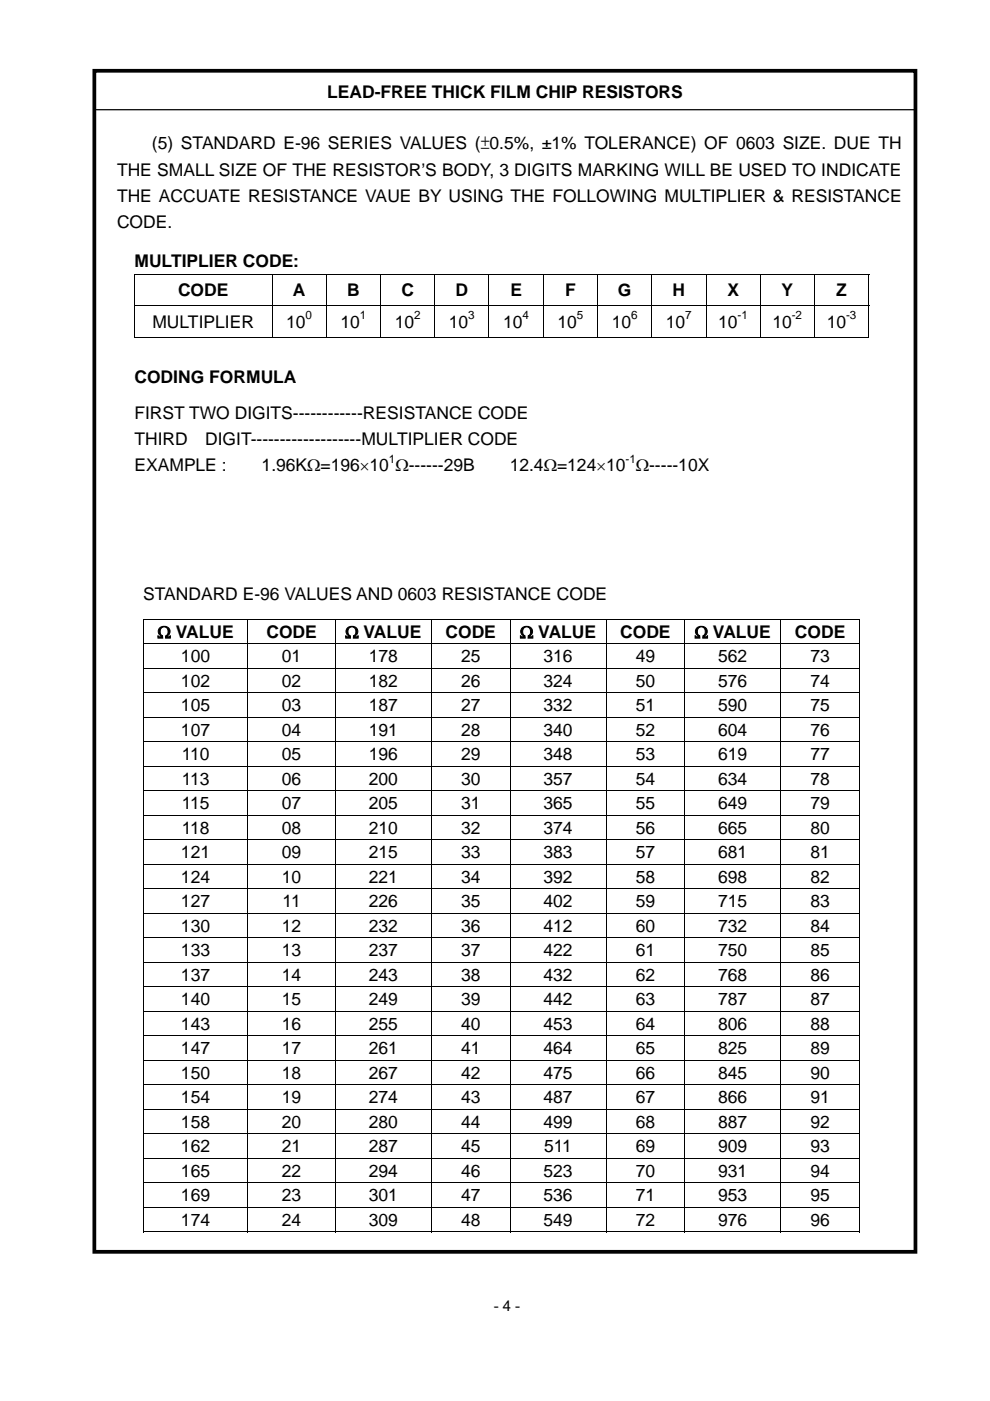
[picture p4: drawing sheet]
<svg xmlns="http://www.w3.org/2000/svg" width="210mm" height="297mm" viewBox="0 0 210 297" stroke-linecap="round" stroke-linejoin="round" font-family="sans-serif">
<defs><g id="words">
<g font-size="3.7">
<text x="69.4" y="20.8">LEAD-FREE THICK FILM CHIP RESISTORS</text>
<text x="32.2" y="31.5">(5) STANDARD E-96 SERIES VALUES (±0.5%, ±1% TOLERANCE) OF 0603 SIZE. DUE TH</text>
<text x="24.8" y="37.3">THE SMALL SIZE OF THE RESISTOR’S BODY, 3 DIGITS MARKING WILL BE USED TO INDICATE</text>
<text x="24.8" y="42.8">THE ACCUATE RESISTANCE VAUE BY USING THE FOLLOWING MULTIPLIER &amp; RESISTANCE</text>
<text x="24.8" y="48.3">CODE.</text>
<text x="28.5" y="56.7">MULTIPLIER CODE:</text>
<text x="37.7" y="62.8">CODE</text>
<text x="62.1" y="62.8">A</text>
<text x="73.6" y="62.8">B</text>
<text x="85.1" y="62.8">C</text>
<text x="96.6" y="62.8">D</text>
<text x="108.2" y="62.8">E</text>
<text x="119.8" y="62.8">F</text>
<text x="131" y="62.8">G</text>
<text x="142.6" y="62.8">H</text>
<text x="154.2" y="62.8">X</text>
<text x="165.7" y="62.8">Y</text>
<text x="177.3" y="62.8">Z</text>
<text x="32.3" y="69.5">MULTIPLIER</text>
<text x="60.7" y="69.5">10</text>
<text x="72.2" y="69.5">10</text>
<text x="83.7" y="69.5">10</text>
<text x="95.2" y="69.5">10</text>
<text x="106.7" y="69.5">10</text>
<text x="118.2" y="69.5">10</text>
<text x="129.7" y="69.5">10</text>
<text x="141.2" y="69.5">10</text>
<text x="152.3" y="69.5">10</text>
<text x="163.8" y="69.5">10</text>
<text x="175.3" y="69.5">10</text>
<text x="28.5" y="81.2">CODING FORMULA</text>
<text x="28.5" y="88.8">FIRST TWO DIGITS------------RESISTANCE CODE</text>
<text x="28.5" y="94.3">THIRD</text>
<text x="43.5" y="94.3">DIGIT-------------------MULTIPLIER CODE</text>
<text x="28.5" y="99.9">EXAMPLE :</text>
<text x="55.5" y="99.9">1.96KΩ=196×10 Ω------29B</text>
<text x="108.1" y="99.9">12.4Ω=124×10 Ω-----10X</text>
<text x="30.4" y="127.3">STANDARD E-96 VALUES AND 0603 RESISTANCE CODE</text>
<text x="33.4" y="135.3">Ω VALUE</text>
<text x="56.5" y="135.2">CODE</text>
<text x="73.2" y="135.3">Ω VALUE</text>
<text x="94.5" y="135.2">CODE</text>
<text x="110.2" y="135.3">Ω VALUE</text>
<text x="131.5" y="135.2">CODE</text>
<text x="147.3" y="135.3">Ω VALUE</text>
<text x="168.5" y="135.2">CODE</text>
<text x="38.4" y="140.4">100</text>
<text x="59.8" y="140.4">01</text>
<text x="78.2" y="140.4">178</text>
<text x="97.7" y="140.4">25</text>
<text x="115.2" y="140.4">316</text>
<text x="134.8" y="140.4">49</text>
<text x="152.3" y="140.4">562</text>
<text x="171.8" y="140.4">73</text>
<text x="38.4" y="145.6">102</text>
<text x="59.8" y="145.6">02</text>
<text x="78.2" y="145.6">182</text>
<text x="97.7" y="145.6">26</text>
<text x="115.2" y="145.6">324</text>
<text x="134.8" y="145.6">50</text>
<text x="152.3" y="145.6">576</text>
<text x="171.8" y="145.6">74</text>
<text x="38.4" y="150.8">105</text>
<text x="38.4" y="156">107</text>
<text x="59.8" y="150.8">03</text>
<text x="59.8" y="156">04</text>
<text x="78.2" y="150.8">187</text>
<text x="78.2" y="156">191</text>
<text x="97.7" y="150.8">27</text>
<text x="97.7" y="156">28</text>
<text x="115.2" y="150.8">332</text>
<text x="115.2" y="156">340</text>
<text x="134.8" y="150.8">51</text>
<text x="134.8" y="156">52</text>
<text x="152.3" y="150.8">590</text>
<text x="152.3" y="156">604</text>
<text x="171.8" y="150.8">75</text>
<text x="171.8" y="156">76</text>
<text x="38.5" y="161.2">110</text>
<text x="59.8" y="161.2">05</text>
<text x="78.2" y="161.2">196</text>
<text x="97.7" y="161.2">29</text>
<text x="115.2" y="161.2">348</text>
<text x="134.8" y="161.2">53</text>
<text x="152.3" y="161.2">619</text>
<text x="171.8" y="161.2">77</text>
<text x="38.5" y="166.4">113</text>
<text x="59.8" y="166.4">06</text>
<text x="78.2" y="166.4">200</text>
<text x="97.7" y="166.4">30</text>
<text x="115.2" y="166.4">357</text>
<text x="134.8" y="166.4">54</text>
<text x="152.3" y="166.4">634</text>
<text x="171.8" y="166.4">78</text>
<text x="38.5" y="171.6">115</text>
<text x="59.8" y="171.6">07</text>
<text x="78.2" y="171.6">205</text>
<text x="97.7" y="171.6">31</text>
<text x="115.2" y="171.6">365</text>
<text x="134.8" y="171.6">55</text>
<text x="152.3" y="171.6">649</text>
<text x="171.8" y="171.6">79</text>
<text x="38.5" y="176.8">118</text>
<text x="59.8" y="176.8">08</text>
<text x="78.2" y="176.8">210</text>
<text x="97.7" y="176.8">32</text>
<text x="115.2" y="176.8">374</text>
<text x="134.8" y="176.8">56</text>
<text x="152.3" y="176.8">665</text>
<text x="171.8" y="176.8">80</text>
<text x="38.4" y="182">121</text>
<text x="59.8" y="182">09</text>
<text x="78.2" y="182">215</text>
<text x="97.7" y="182">33</text>
<text x="115.2" y="182">383</text>
<text x="134.8" y="182">57</text>
<text x="152.3" y="182">681</text>
<text x="171.8" y="182">81</text>
<text x="38.4" y="187.2">124</text>
<text x="59.8" y="187.2">10</text>
<text x="78.2" y="187.2">221</text>
<text x="97.7" y="187.2">34</text>
<text x="115.2" y="187.2">392</text>
<text x="134.8" y="187.2">58</text>
<text x="152.3" y="187.2">698</text>
<text x="171.8" y="187.2">82</text>
<text x="38.4" y="192.4">127</text>
<text x="38.4" y="197.5">130</text>
<text x="59.8" y="197.5">12</text>
<text x="59.9" y="192.4">11</text>
<text x="78.2" y="192.4">226</text>
<text x="78.2" y="197.5">232</text>
<text x="97.7" y="192.4">35</text>
<text x="97.7" y="197.5">36</text>
<text x="115.2" y="192.4">402</text>
<text x="115.2" y="197.5">412</text>
<text x="134.8" y="192.4">59</text>
<text x="134.8" y="197.5">60</text>
<text x="152.3" y="192.4">715</text>
<text x="152.3" y="197.5">732</text>
<text x="171.8" y="192.4">83</text>
<text x="171.8" y="197.5">84</text>
<text x="38.4" y="202.8">133</text>
<text x="59.8" y="202.8">13</text>
<text x="78.2" y="202.8">237</text>
<text x="97.7" y="202.8">37</text>
<text x="115.2" y="202.8">422</text>
<text x="134.8" y="202.8">61</text>
<text x="152.3" y="202.8">750</text>
<text x="171.8" y="202.8">85</text>
<text x="38.4" y="207.9">137</text>
<text x="59.8" y="207.9">14</text>
<text x="78.2" y="207.9">243</text>
<text x="97.7" y="207.9">38</text>
<text x="115.2" y="207.9">432</text>
<text x="134.8" y="207.9">62</text>
<text x="152.3" y="207.9">768</text>
<text x="171.8" y="207.9">86</text>
<text x="38.4" y="213.1">140</text>
<text x="59.8" y="213.1">15</text>
<text x="78.2" y="213.1">249</text>
<text x="97.7" y="213.1">39</text>
<text x="115.2" y="213.1">442</text>
<text x="134.8" y="213.1">63</text>
<text x="152.3" y="213.1">787</text>
<text x="171.8" y="213.1">87</text>
<text x="38.4" y="218.4">143</text>
<text x="59.8" y="218.4">16</text>
<text x="78.2" y="218.4">255</text>
<text x="97.7" y="218.4">40</text>
<text x="115.2" y="218.4">453</text>
<text x="134.8" y="218.4">64</text>
<text x="152.3" y="218.4">806</text>
<text x="171.8" y="218.4">88</text>
<text x="38.4" y="223.5">147</text>
<text x="59.8" y="223.5">17</text>
<text x="78.2" y="223.5">261</text>
<text x="97.7" y="223.5">41</text>
<text x="115.2" y="223.5">464</text>
<text x="134.8" y="223.5">65</text>
<text x="152.3" y="223.5">825</text>
<text x="171.8" y="223.5">89</text>
<text x="38.4" y="228.7">150</text>
<text x="38.4" y="233.9">154</text>
<text x="59.8" y="228.7">18</text>
<text x="59.8" y="233.9">19</text>
<text x="78.2" y="228.7">267</text>
<text x="78.2" y="233.9">274</text>
<text x="97.7" y="228.7">42</text>
<text x="97.7" y="233.9">43</text>
<text x="115.2" y="228.7">475</text>
<text x="115.2" y="233.9">487</text>
<text x="134.8" y="228.7">66</text>
<text x="134.8" y="233.9">67</text>
<text x="152.3" y="228.7">845</text>
<text x="152.3" y="233.9">866</text>
<text x="171.8" y="228.7">90</text>
<text x="171.8" y="233.9">91</text>
<text x="38.4" y="239.1">158</text>
<text x="59.8" y="239.1">20</text>
<text x="78.2" y="239.1">280</text>
<text x="97.7" y="239.1">44</text>
<text x="115.2" y="239.1">499</text>
<text x="134.8" y="239.1">68</text>
<text x="152.3" y="239.1">887</text>
<text x="171.8" y="239.1">92</text>
<text x="38.4" y="244.3">162</text>
<text x="59.8" y="244.3">21</text>
<text x="78.2" y="244.3">287</text>
<text x="97.7" y="244.3">45</text>
<text x="115.4" y="244.3">511</text>
<text x="134.8" y="244.3">69</text>
<text x="152.3" y="244.3">909</text>
<text x="171.8" y="244.3">93</text>
<text x="38.4" y="249.5">165</text>
<text x="59.8" y="249.5">22</text>
<text x="78.2" y="249.5">294</text>
<text x="97.7" y="249.5">46</text>
<text x="115.2" y="249.5">523</text>
<text x="134.8" y="249.5">70</text>
<text x="152.3" y="249.5">931</text>
<text x="171.8" y="249.5">94</text>
<text x="38.4" y="254.7">169</text>
<text x="59.8" y="254.7">23</text>
<text x="78.2" y="254.7">301</text>
<text x="97.7" y="254.7">47</text>
<text x="115.2" y="254.7">536</text>
<text x="134.8" y="254.7">71</text>
<text x="152.3" y="254.7">953</text>
<text x="171.8" y="254.7">95</text>
<text x="38.4" y="259.9">174</text>
<text x="59.8" y="259.9">24</text>
<text x="78.2" y="259.9">309</text>
<text x="97.7" y="259.9">48</text>
<text x="115.2" y="259.9">549</text>
<text x="134.8" y="259.9">72</text>
<text x="152.3" y="259.9">976</text>
<text x="171.8" y="259.9">96</text>
</g>
<text font-size="3.2" x="104.7" y="278">- 4 -</text>
<g font-size="2.5">
<text x="64.8" y="67.7">0</text>
<text x="76.3" y="67.7">1</text>
<text x="87.8" y="67.7">2</text>
<text x="99.3" y="67.7">3</text>
<text x="110.8" y="67.7">4</text>
<text x="122.3" y="67.7">5</text>
<text x="133.8" y="67.7">6</text>
<text x="145.3" y="67.7">7</text>
<text x="156.4" y="67.7">-1</text>
<text x="167.9" y="67.7">-2</text>
<text x="179.4" y="67.7">-3</text>
<text x="82.4" y="98.1">1</text>
<text x="132.6" y="98.1">-1</text>
</g>
</g></defs>
<path d="M20 15h174.1v250.4h-174.1z" fill="none" stroke="#010101" stroke-width=".79"/>
<path d="M28.4 58h.2v.2h-.2zM184.1 58h.2v.2h-.2zM184.1 71.4h.2v.1h-.2zM30.3 131.2h.1v.1h-.1zM182.1 131.2h.2v.1h-.2zM182.1 261.1h.2v.2h-.2z" fill="#000"/>
<g fill="none" stroke="#000" stroke-width=".21">
<path d="M28.4 58.1h155.9M28.5 58.2v6.5M57.7 58.2v6.5M69.2 58.2v6.5M80.7 58.2v6.5M92.2 58.2v6.5M103.7 58.2v6.5M115.2 58.2v6.5M126.7 58.2v6.5M138.2 58.2v6.5M149.7 58.2v6.5M161.2 58.2v6.5"/>
<path d="M172.7 58.2v6.5M184.2 58.2v6.5M28.4 64.8h155.9M28.4 71.5h29.2M28.5 64.9v6.6M57.7 64.9v6.6M57.8 71.5h11.3M69.2 64.9v6.6M69.3 71.5h11.3M80.7 64.9v6.6M80.8 71.5h11.3M92.2 64.9v6.6"/>
<path d="M92.3 71.5h11.3M103.7 64.9v6.6M103.8 71.5h11.3M115.2 64.9v6.6M115.3 71.5h11.3M126.7 64.9v6.6M126.8 71.5h11.3M138.2 64.9v6.6M138.3 71.5h11.3M149.7 64.9v6.6M149.8 71.5h11.3M161.2 64.9v6.6"/>
<path d="M161.3 71.5h11.3M172.7 64.9v6.6M172.8 71.5h11.3M184.2 64.9v6.6M30.3 131.3h152M30.3 136.4h152M30.4 131.3v5.1M30.4 136.5v5.1M52.6 131.3v5.1M52.6 136.5v5.1M71.1 131.3v5.1M71.1 136.5v5.1"/>
<path d="M91.5 131.3v5.1M91.5 136.5v5.1M108.1 131.3v5.1M108.1 136.5v5.1M128.5 131.3v5.1M128.5 136.5v5.1M145.2 131.3v5.1M145.2 136.5v5.1M165.6 131.3v5.1M165.6 136.5v5.1M182.2 131.3v5.1M182.2 136.5v5.1"/>
<path d="M30.3 141.6h152M30.3 146.8h152M30.3 152h152M30.3 157.2h152M30.4 141.7v5M30.4 146.9v5.1M30.4 152.1v5.1M30.4 157.3v5M52.6 141.7v5M52.6 146.9v5.1M52.6 152.1v5.1M52.6 157.3v5"/>
<path d="M71.1 141.7v5M71.1 146.9v5.1M71.1 152.1v5.1M71.1 157.3v5M91.5 141.7v5M91.5 146.9v5.1M91.5 152.1v5.1M91.5 157.3v5M108.1 141.7v5M108.1 146.9v5.1M108.1 152.1v5.1M108.1 157.3v5"/>
<path d="M128.5 141.7v5M128.5 146.9v5.1M128.5 152.1v5.1M128.5 157.3v5M145.2 141.7v5M145.2 146.9v5.1M145.2 152.1v5.1M145.2 157.3v5M165.6 141.7v5M165.6 146.9v5.1M165.6 152.1v5.1M165.6 157.3v5"/>
<path d="M182.2 141.7v5M182.2 146.9v5.1M182.2 152.1v5.1M182.2 157.3v5M30.3 162.4h152M30.3 167.6h152M30.3 172.8h152M30.3 178h152M30.4 162.5v5M30.4 167.7v5M30.4 172.9v5M30.4 178.1v5"/>
<path d="M52.6 162.5v5M52.6 167.7v5M52.6 172.9v5M52.6 178.1v5M71.1 162.5v5M71.1 167.7v5M71.1 172.9v5M71.1 178.1v5M91.5 162.5v5M91.5 167.7v5M91.5 172.9v5M91.5 178.1v5"/>
<path d="M108.1 162.5v5M108.1 167.7v5M108.1 172.9v5M108.1 178.1v5M128.5 162.5v5M128.5 167.7v5M128.5 172.9v5M128.5 178.1v5M145.2 162.5v5M145.2 167.7v5M145.2 172.9v5M145.2 178.1v5"/>
<path d="M165.6 162.5v5M165.6 167.7v5M165.6 172.9v5M165.6 178.1v5M182.2 162.5v5M182.2 167.7v5M182.2 172.9v5M182.2 178.1v5M30.3 183.2h152M30.3 188.4h152M30.3 193.6h152M30.3 198.8h152"/>
<path d="M30.4 183.3v5M30.4 188.5v5M30.4 193.7v5M30.4 198.9v5M52.6 183.3v5M52.6 188.5v5M52.6 193.7v5M52.6 198.9v5M71.1 183.3v5M71.1 188.5v5M71.1 193.7v5M71.1 198.9v5"/>
<path d="M91.5 183.3v5M91.5 188.5v5M91.5 193.7v5M91.5 198.9v5M108.1 183.3v5M108.1 188.5v5M108.1 193.7v5M108.1 198.9v5M128.5 183.3v5M128.5 188.5v5M128.5 193.7v5M128.5 198.9v5"/>
<path d="M145.2 183.3v5M145.2 188.5v5M145.2 193.7v5M145.2 198.9v5M165.6 183.3v5M165.6 188.5v5M165.6 193.7v5M165.6 198.9v5M182.2 183.3v5M182.2 188.5v5M182.2 193.7v5M182.2 198.9v5"/>
<path d="M30.3 204h152M30.3 209.2h152M30.3 214.4h152M30.3 219.6h152M30.4 204.1v5M30.4 209.3v5M30.4 214.5v5M30.4 219.7v5M52.6 204.1v5M52.6 209.3v5M52.6 214.5v5M52.6 219.7v5"/>
<path d="M71.1 204.1v5M71.1 209.3v5M71.1 214.5v5M71.1 219.7v5M91.5 204.1v5M91.5 209.3v5M91.5 214.5v5M91.5 219.7v5M108.1 204.1v5M108.1 209.3v5M108.1 214.5v5M108.1 219.7v5"/>
<path d="M128.5 204.1v5M128.5 209.3v5M128.5 214.5v5M128.5 219.7v5M145.2 204.1v5M145.2 209.3v5M145.2 214.5v5M145.2 219.7v5M165.6 204.1v5M165.6 209.3v5M165.6 214.5v5M165.6 219.7v5"/>
<path d="M182.2 204.1v5M182.2 209.3v5M182.2 214.5v5M182.2 219.7v5M30.3 224.8h152M30.3 230h152M30.3 235.2h152M30.4 224.9v5M30.4 230.1v5M30.4 235.3v5M52.6 224.9v5M52.6 230.1v5"/>
<path d="M52.6 235.3v5M71.1 224.9v5M71.1 230.1v5M71.1 235.3v5M91.5 224.9v5M91.5 230.1v5M91.5 235.3v5M108.1 224.9v5M108.1 230.1v5M108.1 235.3v5M128.5 224.9v5M128.5 230.1v5"/>
<path d="M128.5 235.3v5M145.2 224.9v5M145.2 230.1v5M145.2 235.3v5M165.6 224.9v5M165.6 230.1v5M165.6 235.3v5M182.2 224.9v5M182.2 230.1v5M182.2 235.3v5M30.3 240.4h152M30.3 245.6h152"/>
<path d="M30.3 250.8h152M30.3 256h152M30.4 240.5v5M30.4 245.7v5M30.4 250.9v5M30.4 256.1v5.2M52.6 240.5v5M52.6 245.7v5M52.6 250.9v5M52.6 256.1v5.2M71.1 240.5v5M71.1 245.7v5"/>
<path d="M71.1 250.9v5M71.1 256.1v5.2M91.5 240.5v5M91.5 245.7v5M91.5 250.9v5M91.5 256.1v5.2M108.1 240.5v5M108.1 245.7v5M108.1 250.9v5M108.1 256.1v5.2M128.5 240.5v5M128.5 245.7v5"/>
<path d="M128.5 250.9v5M128.5 256.1v5.2M145.2 240.5v5M145.2 245.7v5M145.2 250.9v5M145.2 256.1v5.2M165.6 240.5v5M165.6 245.7v5M165.6 250.9v5M165.6 256.1v5.2M182.2 240.5v5M182.2 245.7v5"/>
<path d="M182.2 250.9v5M182.2 256.1v5.2M30.3 261.2h22.2M52.7 261.2h18.3M71.2 261.2h20.2M91.6 261.2h16.5M108.2 261.2h20.2M128.6 261.2h16.5M145.3 261.2h20.2M165.7 261.2h16.4"/>
</g>
<path d="M20 23.3h174.1" fill="none" stroke="#010101" stroke-width=".26"/>
<use href="#words"/>
</svg>
